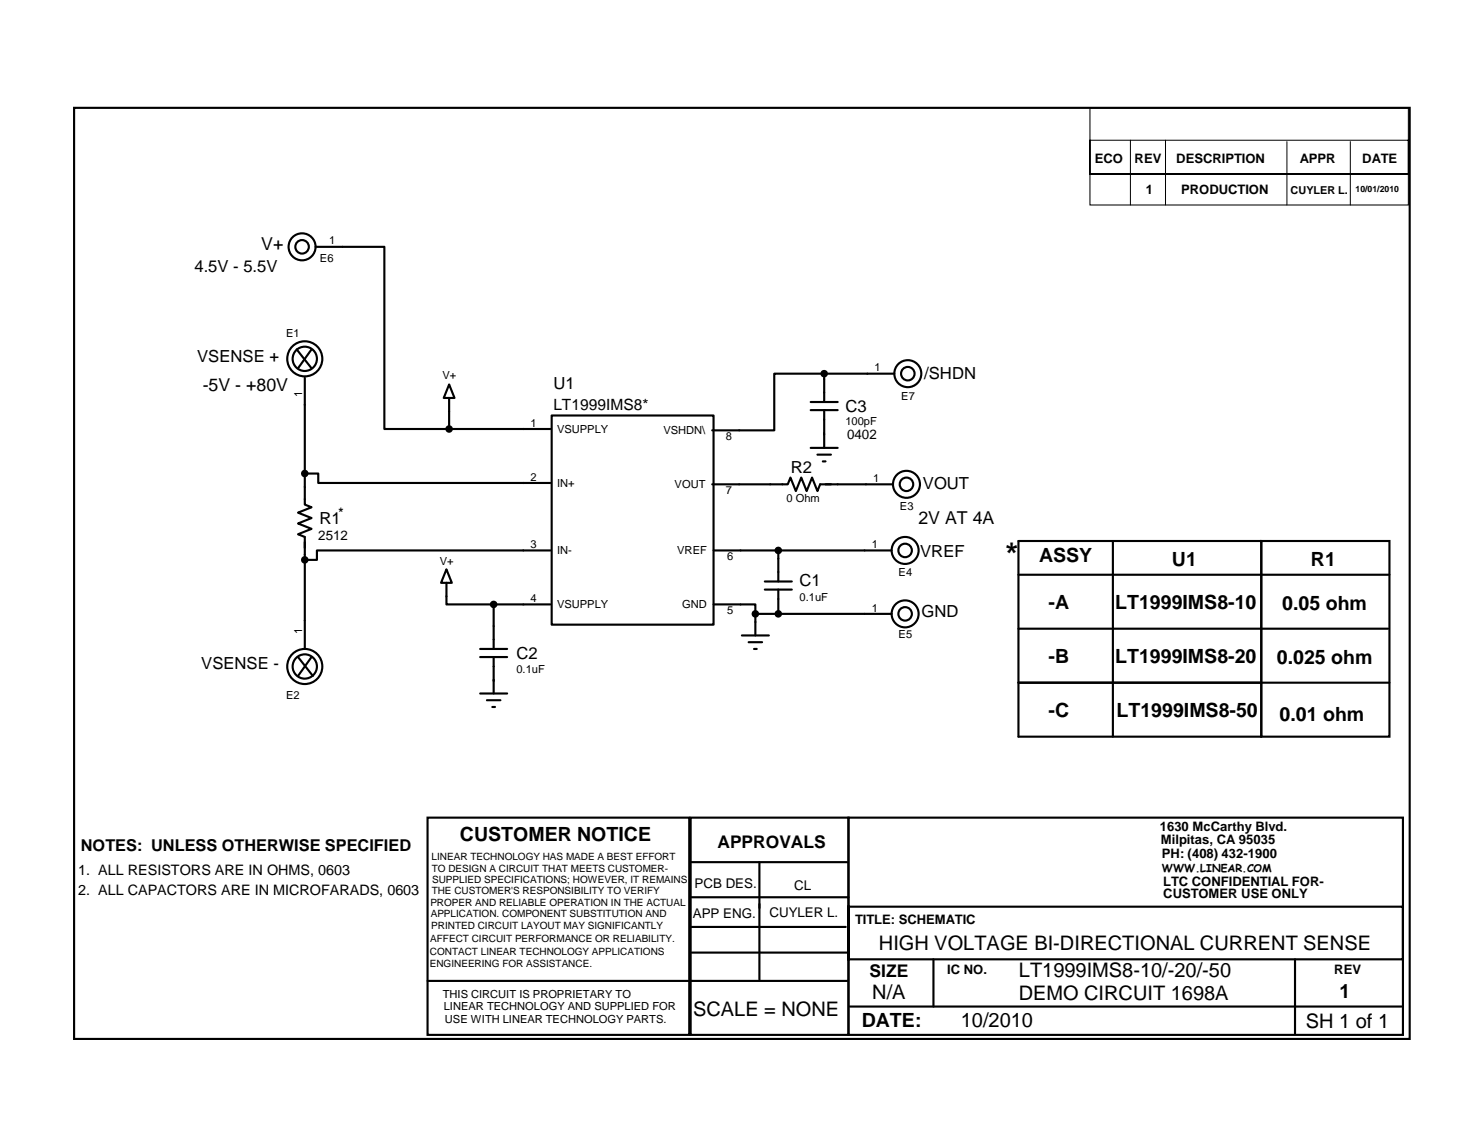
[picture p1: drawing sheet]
<svg xmlns="http://www.w3.org/2000/svg" width="279mm" height="216mm" viewBox="0 0 279 216" stroke-linecap="round" stroke-linejoin="round" font-family="sans-serif">
<defs><g id="words">
<text font-size="6.1" x="189.3" y="106.5">*</text>
<g font-size="3.8">
<text x="165.5" y="178.8">HIGH VOLTAGE BI-DIRECTIONAL CURRENT SENSE</text>
<text x="191.8" y="183.9">LT1999IMS8-10/-20/-50</text>
<text x="130.5" y="191.3">SCALE = NONE</text>
<text x="164.2" y="188">N/A</text>
<text x="191.8" y="188.2">DEMO CIRCUIT 1698A</text>
<text x="180.9" y="193.3">10/2010</text>
<text x="245.9" y="193.6">SH 1 of 1</text>
</g>
<g font-size="3.7">
<text x="195.6" y="105.7">ASSY</text>
<text x="220.6" y="106.5">U1</text>
<text x="246.8" y="106.5">R1</text>
<text x="197.4" y="114.6">-A</text>
<text x="210" y="114.6">LT1999IMS8-10</text>
<text x="241.4" y="114.9">0.05 ohm</text>
<text x="197.4" y="124.8">-B</text>
<text x="210" y="124.8">LT1999IMS8-20</text>
<text x="240.4" y="125">0.025 ohm</text>
<text x="197.4" y="134.9">-C</text>
<text x="210.2" y="134.9">LT1999IMS8-50</text>
<text x="240.9" y="135.7">0.01 ohm</text>
<text x="86.6" y="158.3">CUSTOMER NOTICE</text>
<text x="252.2" y="187.8">1</text>
<text x="162.2" y="193.4">DATE:</text>
</g>
<g font-size="3.3">
<text x="49.2" y="47.1">V+</text>
<text x="38.2" y="73.5">-5V - +80V</text>
<text x="172.9" y="98.7">2V AT 4A</text>
<text x="135.1" y="159.7">APPROVALS</text>
<text x="163.7" y="183.8">SIZE</text>
</g>
<g font-size="3.1">
<text x="36.6" y="51.2">4.5V - 5.5V</text>
<text x="37.1" y="68.2">VSENSE +</text>
<text x="174" y="71.2">/SHDN</text>
<text x="104.2" y="73.3">U1</text>
<text x="159.2" y="77.6">C3</text>
<text x="148.9" y="89">R2</text>
<text x="173.8" y="92.1">VOUT</text>
<text x="60.1" y="98.6">R1</text>
<text x="173.2" y="104.8">VREF</text>
<text x="150.5" y="110.3">C1</text>
<text x="173.5" y="116.2">GND</text>
<text x="37.9" y="125.9">VSENSE -</text>
<text x="97.2" y="124">C2</text>
<text x="15.2" y="160.1">NOTES: UNLESS OTHERWISE SPECIFIED</text>
</g>
<text font-size="2.9" x="104.2" y="77.3">LT1999IMS8*</text>
<g font-size="2.7">
<text x="14.7" y="164.7">1. ALL RESISTORS ARE IN OHMS, 0603</text>
<text x="14.7" y="168.6">2. ALL CAPACTORS ARE IN MICROFARADS, 0603</text>
</g>
<g font-size="2.5">
<text x="206.1" y="30.6">ECO</text>
<text x="213.6" y="30.6">REV</text>
<text x="221.5" y="30.6">DESCRIPTION</text>
<text x="244.7" y="30.6">APPR</text>
<text x="256.5" y="30.6">DATE</text>
<text x="215.7" y="36.4">1</text>
<text x="222.4" y="36.4">PRODUCTION</text>
<text x="159.5" y="82.6">0402</text>
<text x="59.9" y="101.7">2512</text>
<text x="63.8" y="97.4">*</text>
<text x="218.4" y="156.3">1630 McCarthy Blvd.</text>
<text x="218.6" y="158.9">Milpitas, CA 95035</text>
<text x="218.8" y="161.4">PH: (408) 432-1900</text>
<text x="130.8" y="167.2">PCB DES.</text>
<text x="149.5" y="167.5">CL</text>
<text x="219" y="166.8">LTC CONFIDENTIAL FOR-</text>
<text x="130.5" y="172.8">APP ENG.</text>
<text x="144.9" y="172.6">CUYLER L.</text>
<text x="161" y="173.9">TITLE: SCHEMATIC</text>
<text x="219" y="169">CUSTOMER USE ONLY</text>
<text x="178.4" y="183.3">IC NO.</text>
<text x="251.2" y="183.3">REV</text>
</g>
<g font-size="2.1">
<text x="243" y="36.6">CUYLER L.</text>
<text x="62" y="46">1</text>
<text x="60.2" y="49.3">E6</text>
<text x="53.9" y="63.4">E1</text>
<text x="83.3" y="71.3">V+</text>
<text x="164.7" y="69.9">1</text>
<text x="56.9" y="74.8" transform="rotate(-90 56.9 74.8)">1</text>
<text x="169.7" y="75.2">E7</text>
<text x="99.9" y="80.3">1</text>
<text x="104.9" y="81.5">VSUPPLY</text>
<text x="124.9" y="81.7">VSHDN\</text>
<text x="136.6" y="82.9">8</text>
<text x="159.2" y="79.9">100pF</text>
<text x="99.9" y="90.5">2</text>
<text x="104.9" y="91.6">IN+</text>
<text x="127" y="91.9">VOUT</text>
<text x="136.6" y="93">7</text>
<text x="148.1" y="94.5">0 Ohm</text>
<text x="164.4" y="90.7">1</text>
<text x="169.4" y="96.1">E3</text>
<text x="82.8" y="106.4">V+</text>
<text x="99.9" y="103.2">3</text>
<text x="104.9" y="104.3">IN-</text>
<text x="127.5" y="104.3">VREF</text>
<text x="136.9" y="105.5">6</text>
<text x="164.2" y="103.2">1</text>
<text x="99.9" y="113.3">4</text>
<text x="150.5" y="113.2">0.1uF</text>
<text x="169.2" y="108.5">E4</text>
<text x="56.9" y="119.4" transform="rotate(-90 56.9 119.4)">1</text>
<text x="104.9" y="114.5">VSUPPLY</text>
<text x="128.4" y="114.5">GND</text>
<text x="136.9" y="115.7">5</text>
<text x="164.2" y="115.1">1</text>
<text x="169.2" y="120.2">E5</text>
<text x="53.9" y="131.6">E2</text>
<text x="97.2" y="126.6">0.1uF</text>
<text x="83.4" y="187.9">THIS CIRCUIT IS PROPRIETARY TO</text>
<text x="83.5" y="190.2">LINEAR TECHNOLOGY AND SUPPLIED FOR</text>
<text x="83.8" y="192.5">USE WITH LINEAR TECHNOLOGY PARTS.</text>
</g>
<text font-size="2" x="218.7" y="164.1">WWW.LINEAR.COM</text>
<g font-size="1.9">
<text x="81.3" y="161.9">LINEAR TECHNOLOGY HAS MADE A BEST EFFORT</text>
<text x="81.3" y="164.2">TO DESIGN A CIRCUIT THAT MEETS CUSTOMER-</text>
<text x="81.3" y="166.2">SUPPLIED SPECIFICATIONS; HOWEVER, IT REMAINS</text>
<text x="81" y="170.5">PROPER AND RELIABLE OPERATION IN THE ACTUAL</text>
<text x="81.1" y="172.6">APPLICATION. COMPONENT SUBSTITUTION AND</text>
<text x="81.3" y="168.3">THE CUSTOMER'S RESPONSIBILITY TO VERIFY</text>
<text x="80.9" y="179.7">CONTACT LINEAR TECHNOLOGY APPLICATIONS</text>
<text x="81" y="177.4">AFFECT CIRCUIT PERFORMANCE OR RELIABILITY.</text>
<text x="81.2" y="174.9">PRINTED CIRCUIT LAYOUT MAY SIGNIFICANTLY</text>
<text x="80.9" y="182">ENGINEERING FOR ASSISTANCE.</text>
</g>
<text font-size="1.6" x="255.2" y="36.1">10/01/2010</text>
</g></defs>
<g fill="none" stroke="#000" stroke-width=".4">
<path d="M13.9 20.3h251.5v175.3h-251.5zM59.4 46.5h13v34.3h12.2M57.4 76.2v15.5M84.6 72.4l1 2.5h-2.1zM84.6 74.9v5.9M103.9 78.2h30.4v39.4h-30.4zM155.2 70.3v1.1M155.2 70.3h8.1M155.2 70.3h-9.4v10.7h-11.7M57.4 89.1h2.5v1.8h43.7M84.6 80.8h19M134.1 91.2h10.9"/>
<path d="M155.2 81.5v.3M168.1 91.2h-10.4M57.4 104.4v12.4M84.1 107.2l1 2.5h-2.1zM84.1 109.7v4.1h8.8M92.9 113.8v8.4M103.6 103.6h-43.9v1.8h-2.3M103.6 113.8h-10.7M134.3 113.8h7.9v1.7M134.3 103.6h33.6M139.7 119.6h5.1M142.2 115.5v4.1"/>
<path d="M142.2 115.5h25.7M144 109.5h5.1M144 111h5.1M146.5 103.6v5.9M146.5 111v4.5M90.4 130.5h5.1M90.4 122.2h5.1M90.4 123.7h5.1M91.7 131.8h2.5M92.7 133.1h.5M92.9 123.7v6.8M140.9 120.9h2.6"/>
<path d="M142 122.2h.5M159.7 153.9h104.4v40.9h-104.4zM159.7 170.7h104.4v9.9h-104.4z"/>
<circle cx="56.9" cy="46.5" r="1.27"/>
<circle cx="56.9" cy="46.5" r="2.54"/>
<circle cx="170.7" cy="91.2" r="1.27"/>
<circle cx="170.7" cy="91.2" r="2.54"/>
<circle cx="170.4" cy="103.6" r="1.27"/>
<circle cx="170.4" cy="115.5" r="1.27"/>
<circle cx="170.4" cy="103.6" r="2.54"/>
<circle cx="170.4" cy="115.5" r="2.54"/>
</g>
<circle cx="92.9" cy="128" r=".2" fill="#000"/>
<g fill="#000" stroke="#000" stroke-width=".4">
<circle cx="92.9" cy="113.8" r=".51"/>
<circle cx="142.2" cy="115.5" r=".51"/>
<circle cx="146.5" cy="115.5" r=".51"/>
<circle cx="146.5" cy="103.6" r=".51"/>
</g>
<path d="M160.4 156.6h54.1v11.4h-54.1z" fill="#fff"/>
<g fill="none" stroke="#000" stroke-width=".4">
<path d="M55.9 65.8l2.8 3.5M57.4 71.1v5.1M58.7 65.8l-2.6 3.5M152.6 75.7h5.1M152.6 77.2h5.1M155.2 71.4v4.3M155.2 77.2v4.3M163.3 70.3h5.1M57.4 91.7v3.3l1.3 .5-2.6 1 2.6 1-2.6 1 2.6 1-2.6 1.1 1.3 .5v3.3M145 91.2h3.3l.5-1.3 1 2.5 1.1-2.5 1 2.5 1-2.5 1 2.5 .5-1.2h3.3M152.6 84.3h5.1M153.9 85.6h2.5"/>
<path d="M154.9 86.8h.5M155.2 81.8v2.5M57.4 116.8v5.1M191.7 101.8h45.8v36.9h-45.8zM191.7 108.2h69.9M191.7 118.3h69.6M209.5 101.8v36.9M237.5 101.8h24.1v36.9h-24.1zM56.1 123.7l2.8 3.5M58.7 123.7l-2.6 3.5M191.7 128.5h69.9M80.5 153.9h49.3v40.9h-49.3z"/>
<path d="M130 153.9h29.7v40.9h-29.7zM130 174.5h29.2M130 179.3h29.7M130 162.3h29.5M130 168.9h29.7M143 162.3v22.1M80.5 184.6h79M160 189.5h103.9M175.7 180.6v8.9M243.8 180.6v13.9"/>
<circle cx="57.4" cy="67.5" r="3.3"/>
<circle cx="57.4" cy="67.5" r="2.29"/>
<circle cx="170.9" cy="70.3" r="1.27"/>
<circle cx="170.9" cy="70.3" r="2.54"/>
<circle cx="57.4" cy="125.5" r="3.3"/>
<circle cx="57.4" cy="125.5" r="2.29"/>
</g>
<path d="M205.2 20.3h60v12.4h-60zM205.2 26.4h60v6.3h-60zM205.2 32.7h60v5.9h-60zM212.8 26.4v12.2M219.4 26.4v12.2M242.3 26.6v12M254.2 26.6v12" fill="none" stroke="#000" stroke-width=".19"/>
<g fill="#000" stroke="#000" stroke-width=".4">
<circle cx="155.2" cy="70.3" r=".51"/>
<circle cx="57.4" cy="89.1" r=".51"/>
<circle cx="84.6" cy="80.7" r=".51"/>
<circle cx="57.4" cy="105.4" r=".51"/>
</g>
<use href="#words"/>
</svg>
